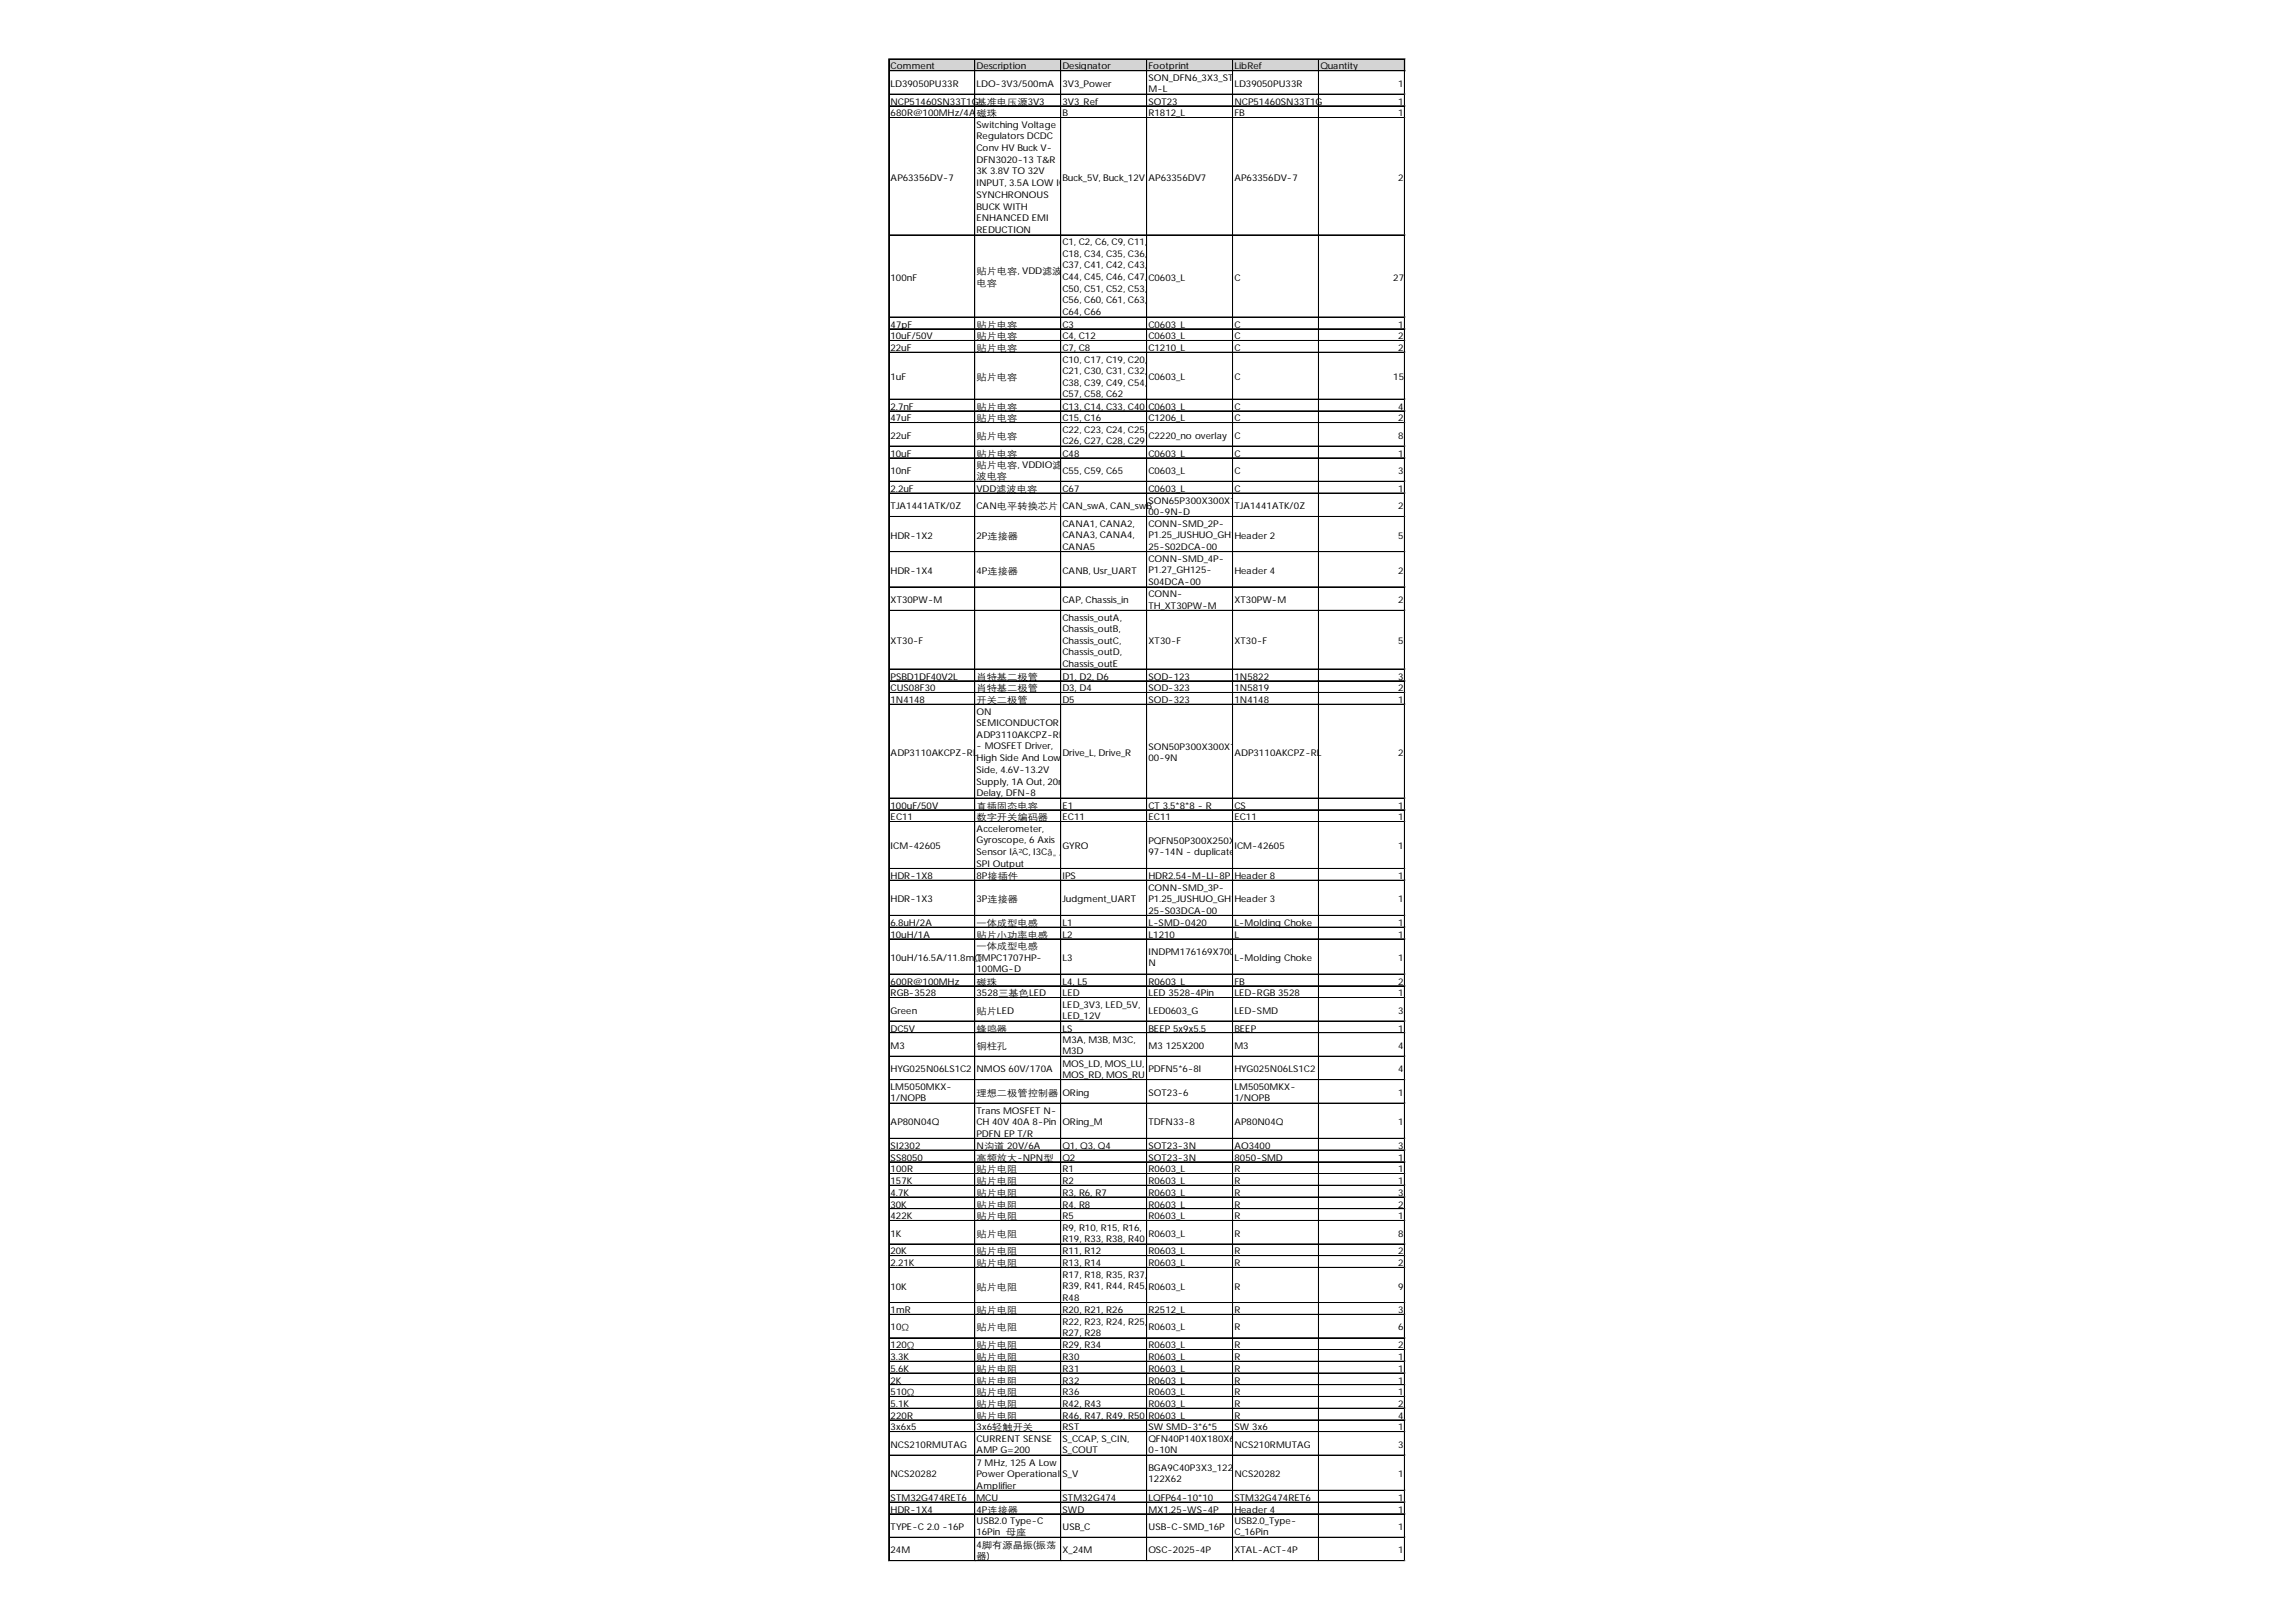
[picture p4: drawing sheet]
<svg xmlns="http://www.w3.org/2000/svg" width="297mm" height="210mm" viewBox="0 0 297 210" stroke-linecap="round" stroke-linejoin="round" font-family="sans-serif">
<defs><g id="words">
<g font-size="1.2">
<text x="115.2" y="9">Comment</text>
<text x="115.2" y="11.2">LD39050PU33R</text>
<text x="126.3" y="9">Description</text>
<text x="126.3" y="11.2">LDO-3V3/500mA</text>
<text x="137.5" y="9">Designator</text>
<text x="137.5" y="11.2">3V3_Power</text>
<text x="148.6" y="9">Footprint</text>
<text x="148.6" y="10.5">SON_DFN6_3X3_ST</text>
<text x="148.6" y="11.9">M-L</text>
<text x="159.7" y="9">LibRef</text>
<text x="159.7" y="11.2">LD39050PU33R</text>
<text x="170.8" y="9">Quantity</text>
<text x="180.9" y="11.2">1</text>
<text x="115.2" y="13.5">NCP51460SN33T1G基准电压源3V3</text>
<text x="115.2" y="15.1">680R@100MHz/4A</text>
<text x="126.3" y="15.1">磁珠</text>
<text x="126.3" y="16.6">Switching Voltage</text>
<text x="137.5" y="13.5">3V3_Ref</text>
<text x="137.5" y="15.1">B</text>
<text x="148.6" y="13.5">SOT23</text>
<text x="148.6" y="15.1">R1812_L</text>
<text x="159.7" y="13.5">NCP51460SN33T1G</text>
<text x="159.7" y="15.1">FB</text>
<text x="180.9" y="13.5">1</text>
<text x="180.9" y="15.1">1</text>
<text x="115.2" y="23.4">AP63356DV-7</text>
<text x="126.3" y="18">Regulators DCDC</text>
<text x="126.3" y="19.5">Conv HV Buck V-</text>
<text x="126.3" y="21.1">DFN3020-13 T&amp;R</text>
<text x="126.3" y="22.6">3K 3.8V TO 32V</text>
<text x="137.5" y="23.4">Buck_5V, Buck_12V</text>
<text x="148.6" y="23.4">AP63356DV7</text>
<text x="159.7" y="23.4">AP63356DV-7</text>
<text x="180.9" y="23.4">2</text>
<text x="126.3" y="24.1">INPUT, 3.5A LOW IQ</text>
<text x="126.3" y="25.6">SYNCHRONOUS</text>
<text x="126.3" y="27.1">BUCK WITH</text>
<text x="126.3" y="28.6">ENHANCED EMI</text>
<text x="126.3" y="30.2">REDUCTION</text>
<text x="126.3" y="35.5">贴片电容, VDD滤波</text>
<text x="137.5" y="31.8">C1, C2, C6, C9, C11,</text>
<text x="137.5" y="33.2">C18, C34, C35, C36,</text>
<text x="137.5" y="34.7">C37, C41, C42, C43,</text>
<text x="115.2" y="36.3">100nF</text>
<text x="126.3" y="37">电容</text>
<text x="137.5" y="36.2">C44, C45, C46, C47,</text>
<text x="137.5" y="37.8">C50, C51, C52, C53,</text>
<text x="137.5" y="39.3">C56, C60, C61, C63,</text>
<text x="137.5" y="40.8">C64, C66</text>
<text x="148.6" y="36.3">C0603_L</text>
<text x="159.7" y="36.3">C</text>
<text x="180.3" y="36.3">27</text>
<text x="115.2" y="42.4">47pF</text>
<text x="115.2" y="43.9">10uF/50V</text>
<text x="115.2" y="45.4">22uF</text>
<text x="126.3" y="42.4">贴片电容</text>
<text x="126.3" y="43.9">贴片电容</text>
<text x="126.3" y="45.4">贴片电容</text>
<text x="137.5" y="42.4">C3</text>
<text x="137.5" y="43.9">C4, C12</text>
<text x="137.5" y="45.4">C7, C8</text>
<text x="137.5" y="46.9">C10, C17, C19, C20,</text>
<text x="148.6" y="42.4">C0603_L</text>
<text x="148.6" y="43.9">C0603_L</text>
<text x="148.6" y="45.4">C1210_L</text>
<text x="159.7" y="42.4">C</text>
<text x="159.7" y="43.9">C</text>
<text x="159.7" y="45.4">C</text>
<text x="180.9" y="42.4">1</text>
<text x="180.9" y="43.9">2</text>
<text x="180.9" y="45.4">2</text>
<text x="115.2" y="49.2">1uF</text>
<text x="115.2" y="53">2.7nF</text>
<text x="126.3" y="49.2">贴片电容</text>
<text x="126.3" y="53">贴片电容</text>
<text x="137.5" y="48.4">C21, C30, C31, C32,</text>
<text x="137.5" y="49.9">C38, C39, C49, C54,</text>
<text x="137.5" y="51.4">C57, C58, C62</text>
<text x="137.5" y="53">C13, C14, C33, C40</text>
<text x="148.6" y="49.2">C0603_L</text>
<text x="148.6" y="53">C0603_L</text>
<text x="159.7" y="49.2">C</text>
<text x="159.7" y="53">C</text>
<text x="180.3" y="49.2">15</text>
<text x="180.9" y="53">4</text>
<text x="115.2" y="54.5">47uF</text>
<text x="115.2" y="56.8">22uF</text>
<text x="115.2" y="59.1">10uF</text>
<text x="126.3" y="54.5">贴片电容</text>
<text x="126.3" y="56.8">贴片电容</text>
<text x="126.3" y="59.1">贴片电容</text>
<text x="137.5" y="54.5">C15, C16</text>
<text x="137.5" y="56.1">C22, C23, C24, C25,</text>
<text x="137.5" y="57.5">C26, C27, C28, C29</text>
<text x="137.5" y="59.1">C48</text>
<text x="148.6" y="54.5">C1206_L</text>
<text x="148.6" y="56.8">C2220_no overlay</text>
<text x="148.6" y="59.1">C0603_L</text>
<text x="159.7" y="54.5">C</text>
<text x="159.7" y="56.8">C</text>
<text x="159.7" y="59.1">C</text>
<text x="180.9" y="54.5">2</text>
<text x="180.9" y="56.8">8</text>
<text x="180.9" y="59.1">1</text>
<text x="115.2" y="61.3">10nF</text>
<text x="115.2" y="63.6">2.2uF</text>
<text x="115.2" y="65.9">TJA1441ATK/0Z</text>
<text x="126.3" y="60.6">贴片电容, VDDIO滤</text>
<text x="126.3" y="62">波电容</text>
<text x="126.3" y="63.6">VDD滤波电容</text>
<text x="126.3" y="65.9">CAN电平转换芯片</text>
<text x="137.5" y="61.3">C55, C59, C65</text>
<text x="137.5" y="63.6">C67</text>
<text x="137.5" y="65.9">CAN_swA, CAN_swB</text>
<text x="148.6" y="61.3">C0603_L</text>
<text x="148.6" y="63.6">C0603_L</text>
<text x="148.6" y="65.2">SON65P300X300X1</text>
<text x="159.7" y="61.3">C</text>
<text x="159.7" y="63.6">C</text>
<text x="159.7" y="65.9">TJA1441ATK/0Z</text>
<text x="180.9" y="61.3">3</text>
<text x="180.9" y="63.6">1</text>
<text x="180.9" y="65.9">2</text>
<text x="115.2" y="69.7">HDR-1X2</text>
<text x="126.3" y="69.7">2P连接器</text>
<text x="137.5" y="68.2">CANA1, CANA2,</text>
<text x="137.5" y="69.6">CANA3, CANA4,</text>
<text x="137.5" y="71.2">CANA5</text>
<text x="148.6" y="66.6">00-9N-D</text>
<text x="148.6" y="68.2">CONN-SMD_2P-</text>
<text x="148.6" y="69.6">P1.25_JUSHUO_GH1Header 2</text>
<text x="148.6" y="71.2">25-S02DCA-00</text>
<text x="180.9" y="69.7">5</text>
<text x="115.2" y="74.3">HDR-1X4</text>
<text x="126.3" y="74.3">4P连接器</text>
<text x="137.5" y="74.3">CANB, Usr_UART</text>
<text x="148.6" y="72.8">CONN-SMD_4P-</text>
<text x="148.6" y="74.2">P1.27_GH125-</text>
<text x="148.6" y="75.7">S04DCA-00</text>
<text x="148.6" y="77.3">CONN-</text>
<text x="159.7" y="74.3">Header 4</text>
<text x="180.9" y="74.3">2</text>
<text x="115.2" y="78">XT30PW-M</text>
<text x="115.2" y="83.4">XT30-F</text>
<text x="137.5" y="78">CAP, Chassis_in</text>
<text x="137.5" y="80.3">Chassis_outA,</text>
<text x="137.5" y="81.8">Chassis_outB,</text>
<text x="137.5" y="83.3">Chassis_outC,</text>
<text x="148.6" y="78.8">TH_XT30PW-M</text>
<text x="148.6" y="83.4">XT30-F</text>
<text x="159.7" y="78">XT30PW-M</text>
<text x="159.7" y="83.4">XT30-F</text>
<text x="180.9" y="78">2</text>
<text x="180.9" y="83.4">5</text>
<text x="115.2" y="87.9">PSBD1DF40V2L</text>
<text x="115.2" y="89.5">CUS08F30</text>
<text x="126.3" y="87.9">肖特基二极管</text>
<text x="126.3" y="89.5">肖特基二极管</text>
<text x="137.5" y="84.8">Chassis_outD,</text>
<text x="137.5" y="86.3">Chassis_outE</text>
<text x="137.5" y="87.9">D1, D2, D6</text>
<text x="137.5" y="89.5">D3, D4</text>
<text x="148.6" y="87.9">SOD-123</text>
<text x="148.6" y="89.5">SOD-323</text>
<text x="159.7" y="87.9">1N5822</text>
<text x="159.7" y="89.5">1N5819</text>
<text x="180.9" y="87.9">3</text>
<text x="180.9" y="89.5">2</text>
<text x="115.2" y="91">1N4148</text>
<text x="126.3" y="91">开关二极管</text>
<text x="126.3" y="92.5">ON</text>
<text x="126.3" y="93.9">SEMICONDUCTOR</text>
<text x="126.3" y="95.5">ADP3110AKCPZ-RL</text>
<text x="137.5" y="91">D5</text>
<text x="148.6" y="91">SOD-323</text>
<text x="159.7" y="91">1N4148</text>
<text x="180.9" y="91">1</text>
<text x="115.2" y="97.8">ADP3110AKCPZ-RL</text>
<text x="126.3" y="97">- MOSFET Driver,</text>
<text x="126.3" y="98.5">High Side And Low</text>
<text x="126.3" y="100">Side, 4.6V-13.2V</text>
<text x="126.3" y="101.5">Supply, 1A Out, 20n</text>
<text x="137.5" y="97.8">Drive_L, Drive_R</text>
<text x="148.6" y="97.1">SON50P300X300X1</text>
<text x="148.6" y="98.5">00-9N</text>
<text x="159.7" y="97.8">ADP3110AKCPZ-RL</text>
<text x="180.9" y="97.8">2</text>
<text x="115.2" y="104.6">100uF/50V</text>
<text x="115.2" y="106.2">EC11</text>
<text x="126.3" y="103">Delay, DFN-8</text>
<text x="126.3" y="104.6">直插固态电容</text>
<text x="126.3" y="106.2">数字开关编码器</text>
<text x="126.3" y="107.7">Accelerometer,</text>
<text x="137.5" y="104.6">E1</text>
<text x="137.5" y="106.2">EC11</text>
<text x="148.6" y="104.6">CT 3.5*8*8 - R</text>
<text x="148.6" y="106.2">EC11</text>
<text x="159.7" y="104.6">CS</text>
<text x="159.7" y="106.2">EC11</text>
<text x="180.9" y="104.6">1</text>
<text x="180.9" y="106.2">1</text>
<text x="115.2" y="109.9">ICM-42605</text>
<text x="115.2" y="113.8">HDR-1X8</text>
<text x="126.3" y="109.1">Gyroscope, 6 Axis</text>
<text x="126.3" y="110.6">Sensor IÂ²C, I3Câ„ ,</text>
<text x="126.3" y="112.2">SPI Output</text>
<text x="126.3" y="113.8">8P接插件</text>
<text x="137.5" y="109.9">GYRO</text>
<text x="137.5" y="113.8">IPS</text>
<text x="148.6" y="109.2">PQFN50P300X250X</text>
<text x="148.6" y="110.6">97-14N - duplicate</text>
<text x="148.6" y="113.8">HDR2.54-M-LI-8P</text>
<text x="159.7" y="109.9">ICM-42605</text>
<text x="159.7" y="113.8">Header 8</text>
<text x="180.9" y="109.9">1</text>
<text x="180.9" y="113.8">1</text>
<text x="115.2" y="116.8">HDR-1X3</text>
<text x="115.2" y="119.8">6.8uH/2A</text>
<text x="126.3" y="116.8">3P连接器</text>
<text x="126.3" y="119.8">一体成型电感</text>
<text x="137.5" y="116.8">Judgment_UART</text>
<text x="137.5" y="119.8">L1</text>
<text x="148.6" y="115.3">CONN-SMD_3P-</text>
<text x="148.6" y="116.7">P1.25_JUSHUO_GH1Header 3</text>
<text x="148.6" y="118.2">25-S03DCA-00</text>
<text x="148.6" y="119.8">L-SMD-0420</text>
<text x="159.7" y="119.8">L-Molding Choke</text>
<text x="180.9" y="116.8">1</text>
<text x="180.9" y="119.8">1</text>
<text x="115.2" y="121.3">10uH/1A</text>
<text x="115.2" y="124.4">10uH/16.5A/11.8mΩMPC1707HP-</text>
<text x="126.3" y="121.3">贴片小功率电感</text>
<text x="126.3" y="122.9">一体成型电感</text>
<text x="126.3" y="124.3">T</text>
<text x="126.3" y="125.8">100MG-D</text>
<text x="137.5" y="121.3">L2</text>
<text x="137.5" y="124.4">L3</text>
<text x="148.6" y="121.3">L1210</text>
<text x="148.6" y="123.6">INDPM176169X700</text>
<text x="148.6" y="125">N</text>
<text x="159.7" y="121.3">L</text>
<text x="159.7" y="124.4">L-Molding Choke</text>
<text x="180.9" y="121.3">1</text>
<text x="180.9" y="124.4">1</text>
<text x="115.2" y="127.4">600R@100MHz</text>
<text x="115.2" y="128.9">RGB-3528</text>
<text x="115.2" y="131.2">Green</text>
<text x="126.3" y="127.4">磁珠</text>
<text x="126.3" y="128.9">3528三基色LED</text>
<text x="126.3" y="131.2">贴片LED</text>
<text x="137.5" y="127.4">L4, L5</text>
<text x="137.5" y="128.9">LED</text>
<text x="137.5" y="130.5">LED_3V3, LED_5V,</text>
<text x="137.5" y="131.9">LED_12V</text>
<text x="148.6" y="127.4">R0603_L</text>
<text x="148.6" y="128.9">LED 3528-4Pin</text>
<text x="148.6" y="131.2">LED0603_G</text>
<text x="159.7" y="127.4">FB</text>
<text x="159.7" y="128.9">LED-RGB 3528</text>
<text x="159.7" y="131.2">LED-SMD</text>
<text x="180.9" y="127.4">2</text>
<text x="180.9" y="128.9">1</text>
<text x="180.9" y="131.2">3</text>
<text x="115.2" y="133.5">DC5V</text>
<text x="115.2" y="135.7">M3</text>
<text x="126.3" y="133.5">蜂鸣器</text>
<text x="126.3" y="135.7">铜柱孔</text>
<text x="137.5" y="133.5">LS</text>
<text x="137.5" y="135">M3A, M3B, M3C,</text>
<text x="137.5" y="136.4">M3D</text>
<text x="148.6" y="133.5">BEEP 5x9x5.5</text>
<text x="148.6" y="135.7">M3 125X200</text>
<text x="159.7" y="133.5">BEEP</text>
<text x="159.7" y="135.7">M3</text>
<text x="180.9" y="133.5">1</text>
<text x="180.9" y="135.7">4</text>
<text x="115.2" y="138.8">HYG025N06LS1C2</text>
<text x="115.2" y="141.1">LM5050MKX-</text>
<text x="115.2" y="142.5">1/NOPB</text>
<text x="126.3" y="138.8">NMOS 60V/170A</text>
<text x="126.3" y="141.8">理想二极管控制器</text>
<text x="137.5" y="138">MOS_LD, MOS_LU,</text>
<text x="137.5" y="139.5">MOS_RD, MOS_RU</text>
<text x="137.5" y="141.8">ORing</text>
<text x="148.6" y="138.8">PDFN5*6-8l</text>
<text x="148.6" y="141.8">SOT23-6</text>
<text x="159.7" y="138.8">HYG025N06LS1C2</text>
<text x="159.7" y="141.1">LM5050MKX-</text>
<text x="159.7" y="142.5">1/NOPB</text>
<text x="180.9" y="138.8">4</text>
<text x="180.9" y="141.8">1</text>
<text x="115.2" y="145.6">AP80N04Q</text>
<text x="115.2" y="148.7">SI2302</text>
<text x="126.3" y="144.1">Trans MOSFET N-</text>
<text x="126.3" y="145.6">CH 40V 40A 8-Pin</text>
<text x="126.3" y="147.1">PDFN EP T/R</text>
<text x="126.3" y="148.7">N沟道 20V/6A</text>
<text x="137.5" y="145.6">ORing_M</text>
<text x="137.5" y="148.7">Q1, Q3, Q4</text>
<text x="148.6" y="145.6">TDFN33-8</text>
<text x="148.6" y="148.7">SOT23-3N</text>
<text x="159.7" y="145.6">AP80N04Q</text>
<text x="159.7" y="148.7">AO3400</text>
<text x="180.9" y="145.6">1</text>
<text x="180.9" y="148.7">3</text>
<text x="115.2" y="150.2">SS8050</text>
<text x="115.2" y="151.7">100R</text>
<text x="115.2" y="153.2">157K</text>
<text x="115.2" y="154.7">4.7K</text>
<text x="126.3" y="150.2">高频放大-NPN型</text>
<text x="126.3" y="151.7">贴片电阻</text>
<text x="126.3" y="153.2">贴片电阻</text>
<text x="126.3" y="154.7">贴片电阻</text>
<text x="137.5" y="150.2">Q2</text>
<text x="137.5" y="151.7">R1</text>
<text x="137.5" y="153.2">R2</text>
<text x="137.5" y="154.7">R3, R6, R7</text>
<text x="148.6" y="150.2">SOT23-3N</text>
<text x="148.6" y="151.7">R0603_L</text>
<text x="148.6" y="153.2">R0603_L</text>
<text x="148.6" y="154.7">R0603_L</text>
<text x="159.7" y="150.2">8050-SMD</text>
<text x="159.7" y="151.7">R</text>
<text x="159.7" y="153.2">R</text>
<text x="159.7" y="154.7">R</text>
<text x="180.9" y="150.2">1</text>
<text x="180.9" y="151.7">1</text>
<text x="180.9" y="153.2">1</text>
<text x="180.9" y="154.7">3</text>
<text x="115.2" y="156.3">30K</text>
<text x="115.2" y="157.8">422K</text>
<text x="115.2" y="160">1K</text>
<text x="126.3" y="156.3">贴片电阻</text>
<text x="126.3" y="157.8">贴片电阻</text>
<text x="126.3" y="160">贴片电阻</text>
<text x="137.5" y="156.3">R4, R8</text>
<text x="137.5" y="157.8">R5</text>
<text x="137.5" y="159.3">R9, R10, R15, R16,</text>
<text x="137.5" y="160.7">R19, R33, R38, R40</text>
<text x="148.6" y="156.3">R0603_L</text>
<text x="148.6" y="157.8">R0603_L</text>
<text x="148.6" y="160">R0603_L</text>
<text x="159.7" y="156.3">R</text>
<text x="159.7" y="157.8">R</text>
<text x="159.7" y="160">R</text>
<text x="180.9" y="156.3">2</text>
<text x="180.9" y="157.8">1</text>
<text x="180.9" y="160">8</text>
<text x="115.2" y="162.3">20K</text>
<text x="115.2" y="163.9">2.21K</text>
<text x="115.2" y="166.9">10K</text>
<text x="126.3" y="162.3">贴片电阻</text>
<text x="126.3" y="163.9">贴片电阻</text>
<text x="126.3" y="166.9">贴片电阻</text>
<text x="137.5" y="162.3">R11, R12</text>
<text x="137.5" y="163.9">R13, R14</text>
<text x="137.5" y="165.4">R17, R18, R35, R37,</text>
<text x="137.5" y="166.8">R39, R41, R44, R45,</text>
<text x="148.6" y="162.3">R0603_L</text>
<text x="148.6" y="163.9">R0603_L</text>
<text x="148.6" y="166.9">R0603_L</text>
<text x="159.7" y="162.3">R</text>
<text x="159.7" y="163.9">R</text>
<text x="159.7" y="166.9">R</text>
<text x="180.9" y="162.3">2</text>
<text x="180.9" y="163.9">2</text>
<text x="180.9" y="166.9">9</text>
<text x="115.2" y="169.9">1mR</text>
<text x="115.2" y="172.2">10Ω</text>
<text x="126.3" y="169.9">贴片电阻</text>
<text x="126.3" y="172.2">贴片电阻</text>
<text x="137.5" y="168.3">R48</text>
<text x="137.5" y="169.9">R20, R21, R26</text>
<text x="137.5" y="171.5">R22, R23, R24, R25,</text>
<text x="137.5" y="172.9">R27, R28</text>
<text x="148.6" y="169.9">R2512_L</text>
<text x="148.6" y="172.2">R0603_L</text>
<text x="159.7" y="169.9">R</text>
<text x="159.7" y="172.2">R</text>
<text x="180.9" y="169.9">3</text>
<text x="180.9" y="172.2">6</text>
<text x="115.2" y="174.5">120Ω</text>
<text x="115.2" y="176">3.3K</text>
<text x="115.2" y="177.5">5.6K</text>
<text x="115.2" y="179">2K</text>
<text x="126.3" y="174.5">贴片电阻</text>
<text x="126.3" y="176">贴片电阻</text>
<text x="126.3" y="177.5">贴片电阻</text>
<text x="126.3" y="179">贴片电阻</text>
<text x="137.5" y="174.5">R29, R34</text>
<text x="137.5" y="176">R30</text>
<text x="137.5" y="177.5">R31</text>
<text x="137.5" y="179">R32</text>
<text x="148.6" y="174.5">R0603_L</text>
<text x="148.6" y="176">R0603_L</text>
<text x="148.6" y="177.5">R0603_L</text>
<text x="148.6" y="179">R0603_L</text>
<text x="159.7" y="174.5">R</text>
<text x="159.7" y="176">R</text>
<text x="159.7" y="177.5">R</text>
<text x="159.7" y="179">R</text>
<text x="180.9" y="174.5">2</text>
<text x="180.9" y="176">1</text>
<text x="180.9" y="177.5">1</text>
<text x="180.9" y="179">1</text>
<text x="115.2" y="180.6">510Ω</text>
<text x="115.2" y="182.1">5.1K</text>
<text x="115.2" y="183.6">220R</text>
<text x="115.2" y="185.1">3x6x5</text>
<text x="126.3" y="180.6">贴片电阻</text>
<text x="126.3" y="182.1">贴片电阻</text>
<text x="126.3" y="183.6">贴片电阻</text>
<text x="126.3" y="185.1">3x6轻触开关</text>
<text x="137.5" y="180.6">R36</text>
<text x="137.5" y="182.1">R42, R43</text>
<text x="137.5" y="183.6">R46, R47, R49, R50</text>
<text x="137.5" y="185.1">RST</text>
<text x="148.6" y="180.6">R0603_L</text>
<text x="148.6" y="182.1">R0603_L</text>
<text x="148.6" y="183.6">R0603_L</text>
<text x="148.6" y="185.1">SW SMD-3*6*5</text>
<text x="159.7" y="180.6">R</text>
<text x="159.7" y="182.1">R</text>
<text x="159.7" y="183.6">R</text>
<text x="159.7" y="185.1">SW 3x6</text>
<text x="180.9" y="180.6">1</text>
<text x="180.9" y="182.1">2</text>
<text x="180.9" y="183.6">4</text>
<text x="180.9" y="185.1">1</text>
<text x="115.2" y="187.4">NCS210RMUTAG</text>
<text x="115.2" y="191.2">NCS20282</text>
<text x="126.3" y="186.6">CURRENT SENSE</text>
<text x="126.3" y="188.1">AMP G=200</text>
<text x="126.3" y="189.7">7 MHz, 125 A Low</text>
<text x="126.3" y="191.1">Power Operational</text>
<text x="137.5" y="186.6">S_CCAP, S_CIN,</text>
<text x="137.5" y="188.1">S_COUT</text>
<text x="137.5" y="191.2">S_V</text>
<text x="148.6" y="186.6">QFN40P140X180X6</text>
<text x="148.6" y="188.1">0-10N</text>
<text x="148.6" y="190.4">BGA9C40P3X3_122X</text>
<text x="148.6" y="191.8">122X62</text>
<text x="159.7" y="187.4">NCS210RMUTAG</text>
<text x="159.7" y="191.2">NCS20282</text>
<text x="180.9" y="187.4">3</text>
<text x="180.9" y="191.2">1</text>
<text x="115.2" y="194.2">STM32G474RET6</text>
<text x="115.2" y="195.7">HDR-1X4</text>
<text x="115.2" y="198">TYPE-C 2.0 -16P</text>
<text x="126.3" y="192.6">Amplifier</text>
<text x="126.3" y="194.2">MCU</text>
<text x="126.3" y="195.7">4P连接器</text>
<text x="126.3" y="197.3">USB2.0 Type-C</text>
<text x="137.5" y="194.2">STM32G474</text>
<text x="137.5" y="195.7">SWD</text>
<text x="137.5" y="198">USB_C</text>
<text x="148.6" y="194.2">LQFP64-10*10</text>
<text x="148.6" y="195.7">MX1.25-WS-4P</text>
<text x="148.6" y="198">USB-C-SMD_16P</text>
<text x="159.7" y="194.2">STM32G474RET6</text>
<text x="159.7" y="195.7">Header 4</text>
<text x="159.7" y="197.3">USB2.0_Type-</text>
<text x="180.9" y="194.2">1</text>
<text x="180.9" y="195.7">1</text>
<text x="180.9" y="198">1</text>
<text x="115.2" y="201">24M</text>
<text x="126.3" y="198.7">16Pin 母座</text>
<text x="126.3" y="200.3">4脚有源晶振(振荡</text>
<text x="126.3" y="201.7">器)</text>
<text x="137.5" y="201">X_24M</text>
<text x="148.6" y="201">OSC-2025-4P</text>
<text x="159.7" y="198.7">C_16Pin</text>
<text x="159.7" y="201">XTAL-ACT-4P</text>
<text x="180.9" y="201">1</text>
</g>
</g></defs>
<path d="M115 7.6h66.8v1.6h-66.8z" fill="#d3d3d3"/>
<g fill="none" stroke="#000" stroke-width=".13">
<path d="M115 7.6v194.4M115.1 7.6h66.7M115.1 7.7h66.7M115.1 9.1h66.7M115.1 9.2h66.7M115.1 12.2h66.7M115.1 13.7h66.7M115.1 15.2h66.7M126.1 7.7v194.3M137.2 7.7v194.3M137.3 7.7v194.3M148.3 7.7v194.3"/>
<path d="M148.4 7.7v194.3M159.5 7.7v194.3M170.6 7.7v194.3M181.7 7.7v194.3M115.1 30.4h66.7M115.1 41h66.7M115.1 41.1h66.7M115.1 42.5h66.7M115.1 42.6h66.7M115.1 44.1h66.7M115.1 45.6h66.7M115.1 51.6h66.7"/>
<path d="M115.1 51.7h66.7M115.1 53.2h66.7M115.1 54.7h66.7M115.1 57.7h66.7M115.1 57.8h66.7M115.1 59.2h66.7M115.1 59.3h66.7M115.1 62.3h66.7M115.1 63.8h66.7M115.1 66.8h66.7M115.1 66.9h66.7M115.1 71.4h66.7"/>
<path d="M115.1 75.9h66.7M115.1 76h66.7M115.1 79h66.7M115.1 86.6h66.7M115.1 88.1h66.7M115.1 89.6h66.7M115.1 91.1h66.7M115.1 91.2h66.7M115.1 103.3h66.7M115.1 104.8h66.7M115.1 106.3h66.7M115.1 112.4h66.7"/>
<path d="M115.1 113.9h66.7M115.1 118.5h66.7M115.1 120h66.7M115.1 121.5h66.7M115.1 126h66.7M115.1 126.1h66.7M115.1 127.6h66.7M115.1 129.1h66.7M115.1 132.1h66.7M115.1 132.2h66.7M115.1 133.6h66.7M115.1 133.7h66.7"/>
<path d="M115.1 136.7h66.7M115.1 139.7h66.7M115.1 139.8h66.7M115.1 142.7h66.7M115.1 142.8h66.7M115.1 147.3h66.7M115.1 148.8h66.7M115.1 148.9h66.7M115.1 150.3h66.7M115.1 150.4h66.7M115.1 151.9h66.7M115.1 153.4h66.7"/>
<path d="M115.1 154.9h66.7M115.1 156.4h66.7M115.1 156.5h66.7M115.1 157.9h66.7M115.1 158h66.7M115.1 161h66.7M115.1 162.5h66.7M115.1 164h66.7M115.1 168.6h66.7M115.1 170.1h66.7M115.1 173.1h66.7M115.1 173.2h66.7"/>
<path d="M115.1 174.6h66.7M115.1 174.7h66.7M115.1 176.2h66.7M115.1 177.7h66.7M115.1 179.2h66.7M115.1 180.7h66.7M115.1 182.2h66.7M115.1 182.3h66.7M115.1 183.7h66.7M115.1 183.8h66.7M115.1 185.3h66.7M115.1 188.3h66.7"/>
<path d="M115.1 192.9h66.7M115.1 194.4h66.7M115.1 195.9h66.7M115.1 198.9h66.7M115.1 199h66.7M115.1 202h66.7"/>
</g>
<path d="M115 202v.1" fill="none" stroke="#d4d4d4" stroke-width=".13"/>
<path d="M115 202l.1 .1z" fill="#d4d4d4"/>
<path d="M126.1 202v.1" fill="none" stroke="#d4d4d4" stroke-width=".13"/>
<path d="M126.1 202l.1 .1z" fill="#d4d4d4"/>
<path d="M137.2 202v.1" fill="none" stroke="#d4d4d4" stroke-width=".13"/>
<path d="M137.2 202l.1 .1z" fill="#d4d4d4"/>
<path d="M148.3 202v.1" fill="none" stroke="#d4d4d4" stroke-width=".13"/>
<path d="M148.3 202l.1 .1z" fill="#d4d4d4"/>
<path d="M159.5 202v.1" fill="none" stroke="#d4d4d4" stroke-width=".13"/>
<path d="M159.5 202v.1z" fill="#d4d4d4"/>
<path d="M170.6 202v.1" fill="none" stroke="#d4d4d4" stroke-width=".13"/>
<path d="M170.6 202l.1 .1z" fill="#d4d4d4"/>
<path d="M181.7 202v.1" fill="none" stroke="#d4d4d4" stroke-width=".13"/>
<path d="M181.7 202l.1 .1z" fill="#d4d4d4"/>
<path d="M181.8 12.2h.1" fill="none" stroke="#d4d4d4" stroke-width=".13"/>
<path d="M181.8 12.2v.1z" fill="#d4d4d4"/>
<path d="M181.8 13.7h.1" fill="none" stroke="#d4d4d4" stroke-width=".13"/>
<path d="M181.8 13.7v.1z" fill="#d4d4d4"/>
<path d="M181.8 15.2h.1" fill="none" stroke="#d4d4d4" stroke-width=".13"/>
<path d="M181.8 15.2v.1z" fill="#d4d4d4"/>
<path d="M181.8 30.4h.1" fill="none" stroke="#d4d4d4" stroke-width=".13"/>
<path d="M181.8 30.4v.1z" fill="#d4d4d4"/>
<path d="M181.8 41h.1" fill="none" stroke="#d4d4d4" stroke-width=".13"/>
<path d="M181.8 41v.1z" fill="#d4d4d4"/>
<path d="M181.8 42.5h.1" fill="none" stroke="#d4d4d4" stroke-width=".13"/>
<path d="M181.8 42.5v.1z" fill="#d4d4d4"/>
<path d="M181.8 44.1h.1" fill="none" stroke="#d4d4d4" stroke-width=".13"/>
<path d="M181.8 45.6h.1" fill="none" stroke="#d4d4d4" stroke-width=".13"/>
<path d="M181.8 45.6v.1z" fill="#d4d4d4"/>
<path d="M181.8 51.6h.1" fill="none" stroke="#d4d4d4" stroke-width=".13"/>
<path d="M181.8 51.6v.1z" fill="#d4d4d4"/>
<path d="M181.8 53.2h.1" fill="none" stroke="#d4d4d4" stroke-width=".13"/>
<path d="M181.8 54.7h.1" fill="none" stroke="#d4d4d4" stroke-width=".13"/>
<path d="M181.8 54.7v.1z" fill="#d4d4d4"/>
<path d="M181.8 57.7h.1" fill="none" stroke="#d4d4d4" stroke-width=".13"/>
<path d="M181.8 57.7v.1z" fill="#d4d4d4"/>
<path d="M181.8 59.2h.1" fill="none" stroke="#d4d4d4" stroke-width=".13"/>
<path d="M181.8 59.2v.1z" fill="#d4d4d4"/>
<path d="M181.8 62.3h.1" fill="none" stroke="#d4d4d4" stroke-width=".13"/>
<path d="M181.8 62.3v.1z" fill="#d4d4d4"/>
<path d="M181.8 63.8h.1" fill="none" stroke="#d4d4d4" stroke-width=".13"/>
<path d="M181.8 63.8v.1z" fill="#d4d4d4"/>
<path d="M181.8 66.8h.1" fill="none" stroke="#d4d4d4" stroke-width=".13"/>
<path d="M181.8 66.8v.1z" fill="#d4d4d4"/>
<path d="M181.8 71.4h.1" fill="none" stroke="#d4d4d4" stroke-width=".13"/>
<path d="M181.8 71.4v.1z" fill="#d4d4d4"/>
<path d="M181.8 75.9h.1" fill="none" stroke="#d4d4d4" stroke-width=".13"/>
<path d="M181.8 75.9v.1z" fill="#d4d4d4"/>
<path d="M181.8 79h.1" fill="none" stroke="#d4d4d4" stroke-width=".13"/>
<path d="M181.8 79v.1z" fill="#d4d4d4"/>
<path d="M181.8 86.6h.1" fill="none" stroke="#d4d4d4" stroke-width=".13"/>
<path d="M181.8 86.6v.1z" fill="#d4d4d4"/>
<path d="M181.8 88.1h.1" fill="none" stroke="#d4d4d4" stroke-width=".13"/>
<path d="M181.8 88.1v.1z" fill="#d4d4d4"/>
<path d="M181.8 89.6h.1" fill="none" stroke="#d4d4d4" stroke-width=".13"/>
<path d="M181.8 89.6v.1z" fill="#d4d4d4"/>
<path d="M181.8 91.1h.1" fill="none" stroke="#d4d4d4" stroke-width=".13"/>
<path d="M181.8 91.1v.1z" fill="#d4d4d4"/>
<path d="M181.8 103.3h.1" fill="none" stroke="#d4d4d4" stroke-width=".13"/>
<path d="M181.8 103.3v.1z" fill="#d4d4d4"/>
<path d="M181.8 104.8h.1" fill="none" stroke="#d4d4d4" stroke-width=".13"/>
<path d="M181.8 104.8v.1z" fill="#d4d4d4"/>
<path d="M181.8 106.3h.1" fill="none" stroke="#d4d4d4" stroke-width=".13"/>
<path d="M181.8 106.3v.1z" fill="#d4d4d4"/>
<path d="M181.8 112.4h.1" fill="none" stroke="#d4d4d4" stroke-width=".13"/>
<path d="M181.8 112.4v.1z" fill="#d4d4d4"/>
<path d="M181.8 113.9h.1" fill="none" stroke="#d4d4d4" stroke-width=".13"/>
<path d="M181.8 113.9v.1z" fill="#d4d4d4"/>
<path d="M181.8 118.5h.1" fill="none" stroke="#d4d4d4" stroke-width=".13"/>
<path d="M181.8 120h.1" fill="none" stroke="#d4d4d4" stroke-width=".13"/>
<path d="M181.8 120v.1z" fill="#d4d4d4"/>
<path d="M181.8 121.5h.1" fill="none" stroke="#d4d4d4" stroke-width=".13"/>
<path d="M181.8 121.5v.1z" fill="#d4d4d4"/>
<path d="M181.8 126h.1" fill="none" stroke="#d4d4d4" stroke-width=".13"/>
<path d="M181.8 126v.1z" fill="#d4d4d4"/>
<path d="M181.8 127.6h.1" fill="none" stroke="#d4d4d4" stroke-width=".13"/>
<path d="M181.8 129.1h.1" fill="none" stroke="#d4d4d4" stroke-width=".13"/>
<path d="M181.8 129.1v.1z" fill="#d4d4d4"/>
<path d="M181.8 132.1h.1" fill="none" stroke="#d4d4d4" stroke-width=".13"/>
<path d="M181.8 132.1v.1z" fill="#d4d4d4"/>
<path d="M181.8 133.6h.1" fill="none" stroke="#d4d4d4" stroke-width=".13"/>
<path d="M181.8 133.6v.1z" fill="#d4d4d4"/>
<path d="M181.8 136.7h.1" fill="none" stroke="#d4d4d4" stroke-width=".13"/>
<path d="M181.8 136.7v.1z" fill="#d4d4d4"/>
<path d="M181.8 139.7h.1" fill="none" stroke="#d4d4d4" stroke-width=".13"/>
<path d="M181.8 139.7v.1z" fill="#d4d4d4"/>
<path d="M181.8 142.7h.1" fill="none" stroke="#d4d4d4" stroke-width=".13"/>
<path d="M181.8 142.7v.1z" fill="#d4d4d4"/>
<path d="M181.8 147.3h.1" fill="none" stroke="#d4d4d4" stroke-width=".13"/>
<path d="M181.8 147.3v.1z" fill="#d4d4d4"/>
<path d="M181.8 148.8h.1" fill="none" stroke="#d4d4d4" stroke-width=".13"/>
<path d="M181.8 148.8v.1z" fill="#d4d4d4"/>
<path d="M181.8 150.3h.1" fill="none" stroke="#d4d4d4" stroke-width=".13"/>
<path d="M181.8 150.3v.1z" fill="#d4d4d4"/>
<path d="M181.8 151.9h.1" fill="none" stroke="#d4d4d4" stroke-width=".13"/>
<path d="M181.8 153.4h.1" fill="none" stroke="#d4d4d4" stroke-width=".13"/>
<path d="M181.8 153.4v.1z" fill="#d4d4d4"/>
<path d="M181.8 154.9h.1" fill="none" stroke="#d4d4d4" stroke-width=".13"/>
<path d="M181.8 154.9v.1z" fill="#d4d4d4"/>
<path d="M181.8 156.4h.1" fill="none" stroke="#d4d4d4" stroke-width=".13"/>
<path d="M181.8 156.4v.1z" fill="#d4d4d4"/>
<path d="M181.8 157.9h.1" fill="none" stroke="#d4d4d4" stroke-width=".13"/>
<path d="M181.8 157.9v.1z" fill="#d4d4d4"/>
<path d="M181.8 161h.1" fill="none" stroke="#d4d4d4" stroke-width=".13"/>
<path d="M181.8 161v.1z" fill="#d4d4d4"/>
<path d="M181.8 162.5h.1" fill="none" stroke="#d4d4d4" stroke-width=".13"/>
<path d="M181.8 162.5v.1z" fill="#d4d4d4"/>
<path d="M181.8 164h.1" fill="none" stroke="#d4d4d4" stroke-width=".13"/>
<path d="M181.8 164v.1z" fill="#d4d4d4"/>
<path d="M181.8 168.6h.1" fill="none" stroke="#d4d4d4" stroke-width=".13"/>
<path d="M181.8 170.1h.1" fill="none" stroke="#d4d4d4" stroke-width=".13"/>
<path d="M181.8 170.1v.1z" fill="#d4d4d4"/>
<path d="M181.8 173.1h.1" fill="none" stroke="#d4d4d4" stroke-width=".13"/>
<path d="M181.8 173.1v.1z" fill="#d4d4d4"/>
<path d="M181.8 174.6h.1" fill="none" stroke="#d4d4d4" stroke-width=".13"/>
<path d="M181.8 174.6v.1z" fill="#d4d4d4"/>
<path d="M181.8 176.2h.1" fill="none" stroke="#d4d4d4" stroke-width=".13"/>
<path d="M181.8 177.7h.1" fill="none" stroke="#d4d4d4" stroke-width=".13"/>
<path d="M181.8 177.7v.1z" fill="#d4d4d4"/>
<path d="M181.8 179.2h.1" fill="none" stroke="#d4d4d4" stroke-width=".13"/>
<path d="M181.8 179.2v.1z" fill="#d4d4d4"/>
<path d="M181.8 180.7h.1" fill="none" stroke="#d4d4d4" stroke-width=".13"/>
<path d="M181.8 180.7v.1z" fill="#d4d4d4"/>
<path d="M181.8 182.2h.1" fill="none" stroke="#d4d4d4" stroke-width=".13"/>
<path d="M181.8 182.2v.1z" fill="#d4d4d4"/>
<path d="M181.8 183.7h.1" fill="none" stroke="#d4d4d4" stroke-width=".13"/>
<path d="M181.8 183.7v.1z" fill="#d4d4d4"/>
<path d="M181.8 185.3h.1" fill="none" stroke="#d4d4d4" stroke-width=".13"/>
<path d="M181.8 188.3h.1" fill="none" stroke="#d4d4d4" stroke-width=".13"/>
<path d="M181.8 188.3v.1z" fill="#d4d4d4"/>
<path d="M181.8 192.9h.1" fill="none" stroke="#d4d4d4" stroke-width=".13"/>
<path d="M181.8 194.4h.1" fill="none" stroke="#d4d4d4" stroke-width=".13"/>
<path d="M181.8 194.4v.1z" fill="#d4d4d4"/>
<path d="M181.8 195.9h.1" fill="none" stroke="#d4d4d4" stroke-width=".13"/>
<path d="M181.8 195.9v.1z" fill="#d4d4d4"/>
<path d="M181.8 198.9h.1" fill="none" stroke="#d4d4d4" stroke-width=".13"/>
<path d="M181.8 198.9v.1z" fill="#d4d4d4"/>
<path d="M181.8 202h.1" fill="none" stroke="#d4d4d4" stroke-width=".13"/>
<use href="#words"/>
</svg>
